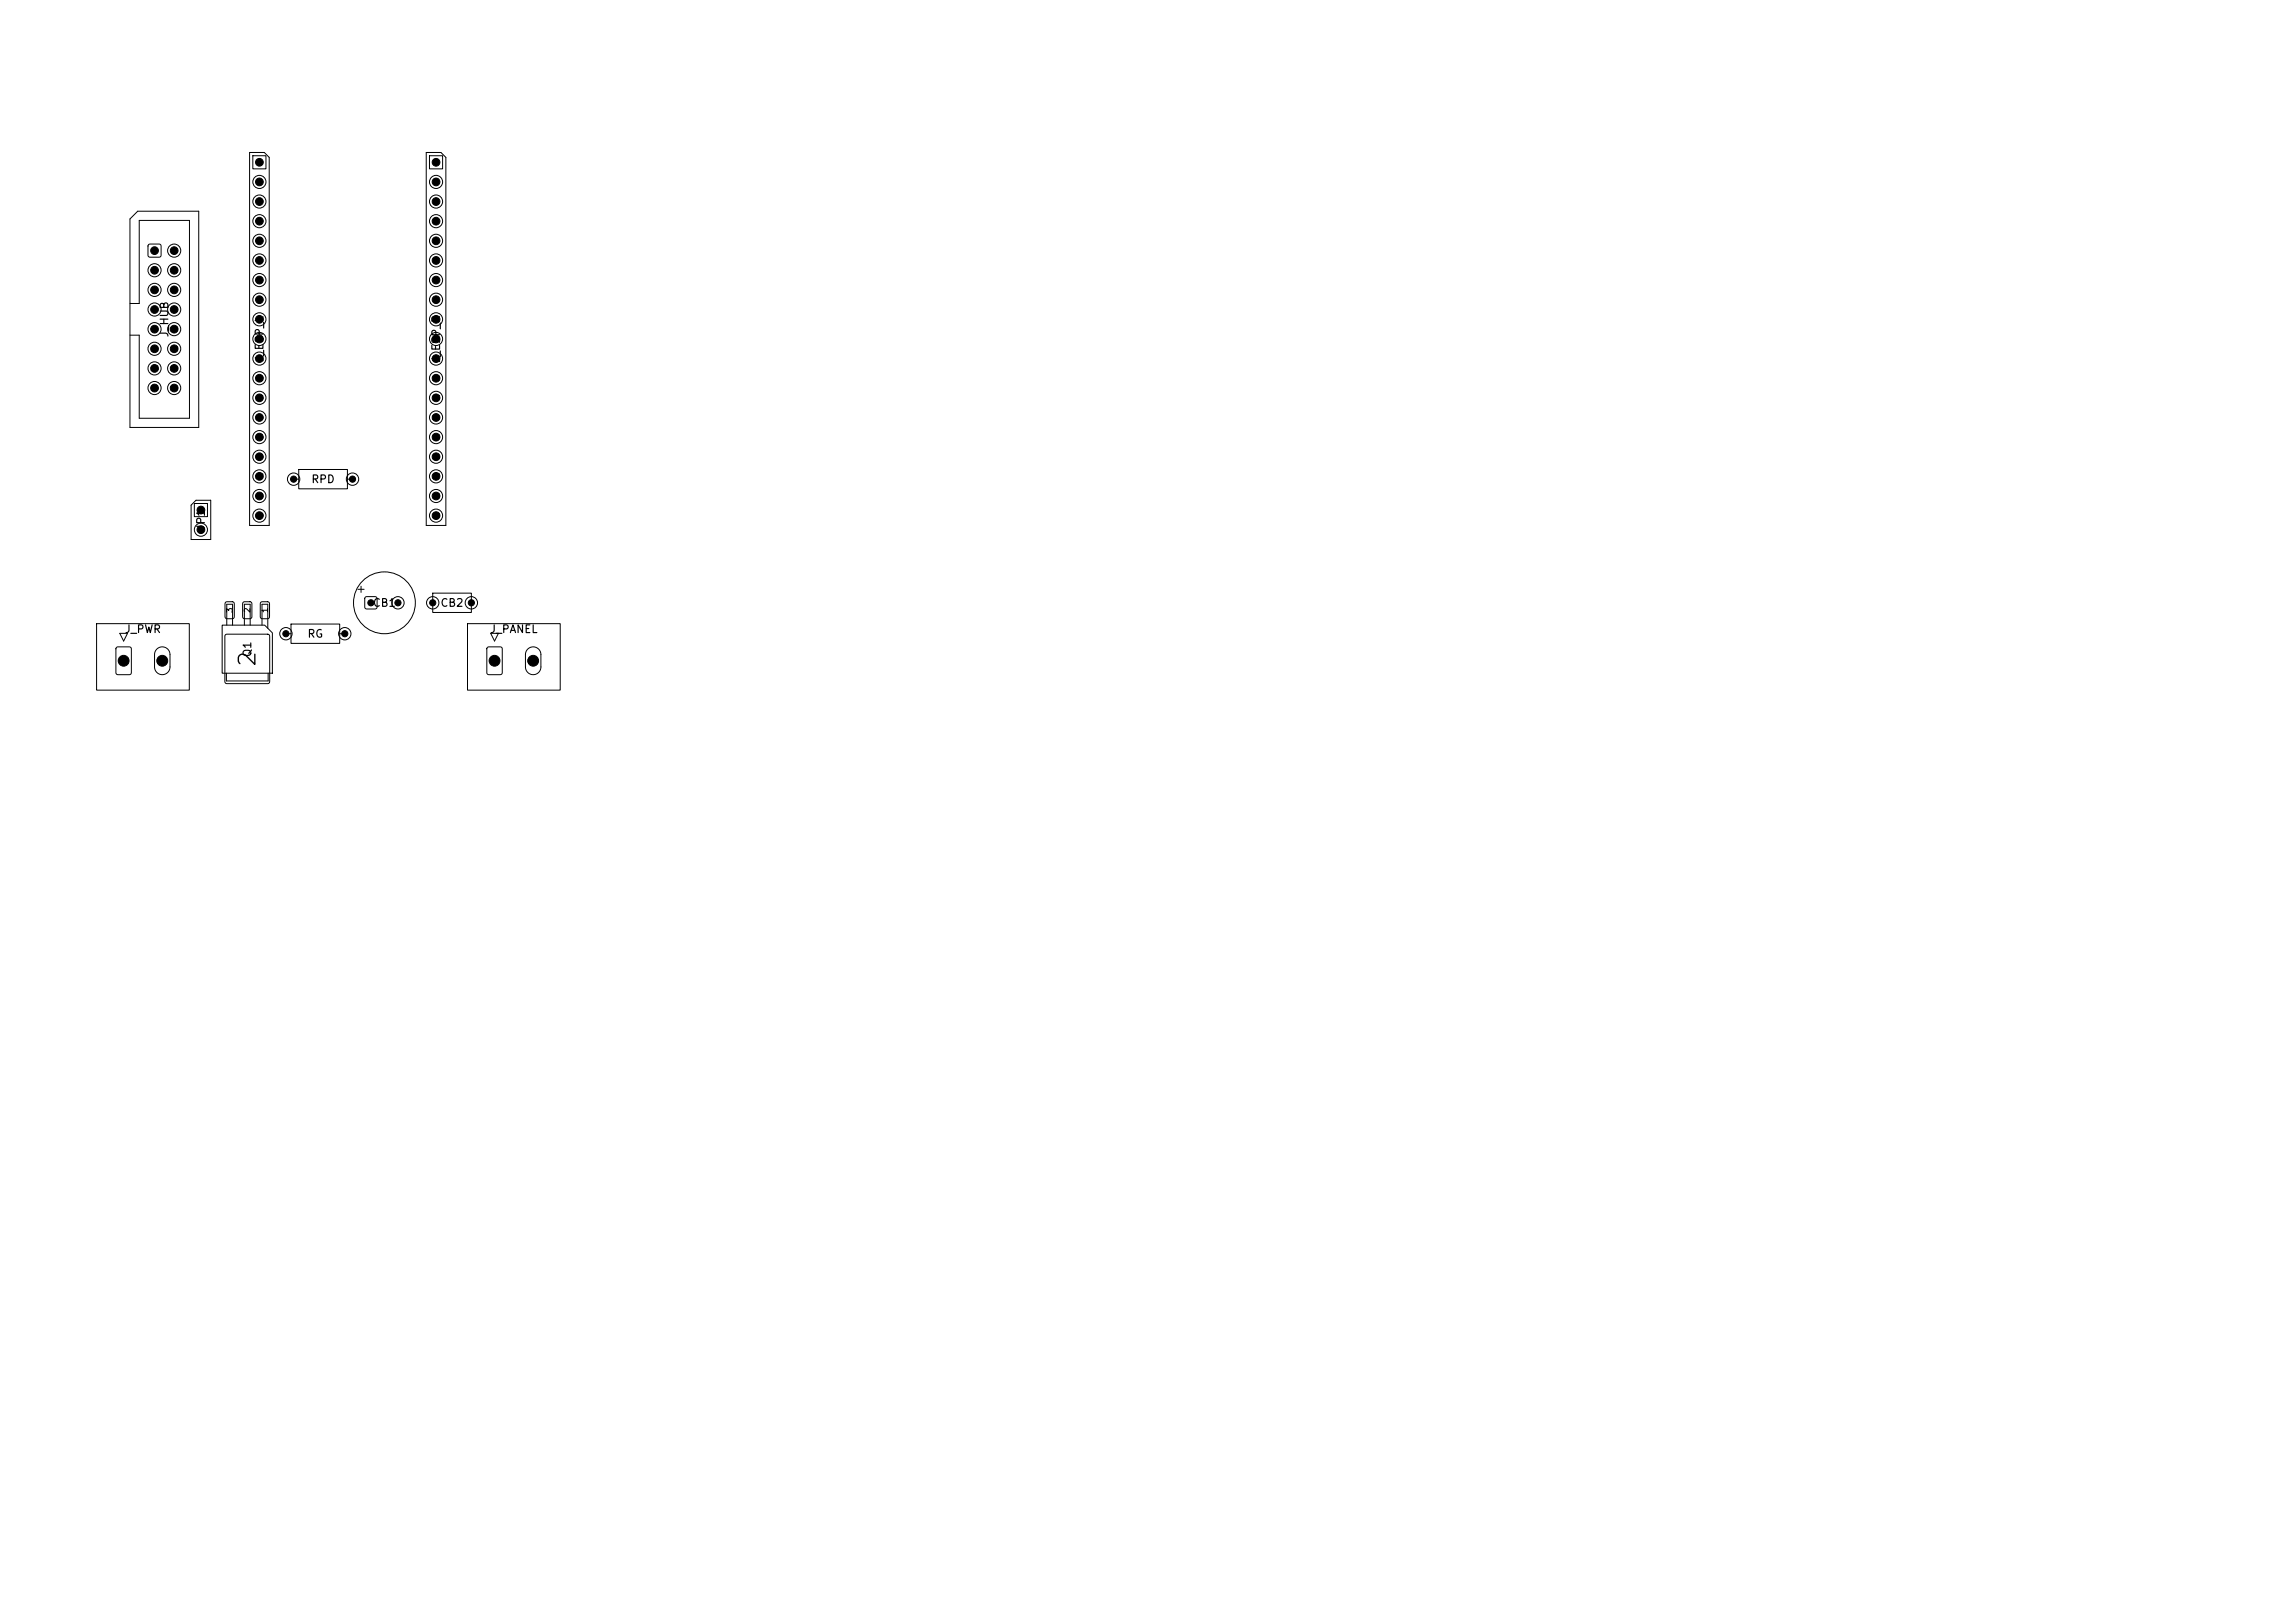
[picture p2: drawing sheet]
<svg xmlns="http://www.w3.org/2000/svg" width="297mm" height="210mm" viewBox="0 0 297 210" stroke-linecap="round" stroke-linejoin="round" font-family="sans-serif">
<defs><g id="words">
<text font-size="2.1" x="33.6" y="86.5" transform="rotate(-90 33.6 86.5)">2</text>
<g font-size="1.2">
<text x="16.9" y="86.2" transform="rotate(-90 16.9 86.2)">1</text>
<text x="21.9" y="86.2" transform="rotate(-90 21.9 86.2)">2</text>
<text x="64.9" y="86.2" transform="rotate(-90 64.9 86.2)">1</text>
<text x="69.9" y="86.2" transform="rotate(-90 69.9 86.2)">2</text>
</g>
<g font-size="1">
<text x="22" y="43.7" transform="rotate(-90 22 43.7)">J_HUB</text>
<text x="34.3" y="46.9" transform="rotate(-90 34.3 46.9)">J_ESP_L</text>
<text x="57.2" y="47" transform="rotate(-90 57.2 47)">J_ESP_R</text>
<text x="40.2" y="62.8">RPD</text>
<text x="26.8" y="68.7" transform="rotate(-90 26.8 68.7)">JP1</text>
<text x="16.1" y="82.2">J_PWR</text>
<text x="39.7" y="82.8">RG</text>
<text x="48.2" y="78.8">CB1</text>
<text x="56.9" y="78.8">CB2</text>
<text x="63.3" y="82.2">J_PANEL</text>
<text x="32.8" y="85.1" transform="rotate(-90 32.8 85.1)">Q1</text>
</g>
<g font-size=".7">
<text x="30.3" y="79.4" transform="rotate(-90 30.3 79.4)">3</text>
<text x="32.6" y="79.4" transform="rotate(-90 32.6 79.4)">2</text>
<text x="34.8" y="79.4" transform="rotate(-90 34.8 79.4)">1</text>
</g>
<g font-size=".6">
<text x="33.2" y="21.4">1</text>
<text x="33.2" y="24">2</text>
<text x="56.1" y="21.4">1</text>
<text x="56.1" y="24">2</text>
<text x="33.2" y="26.5">3</text>
<text x="33.2" y="29.1">4</text>
<text x="56.1" y="26.5">3</text>
<text x="56.1" y="29.1">4</text>
<text x="19.7" y="32.9">1</text>
<text x="19.7" y="35.4">3</text>
<text x="22.2" y="32.9">2</text>
<text x="22.2" y="35.4">4</text>
<text x="33.2" y="31.6">5</text>
<text x="33.2" y="34.1">6</text>
<text x="56.1" y="31.6">5</text>
<text x="56.1" y="34.1">6</text>
<text x="19.7" y="37.9">5</text>
<text x="19.7" y="40.5">7</text>
<text x="22.2" y="37.9">6</text>
<text x="22.2" y="40.5">8</text>
<text x="33.2" y="36.7">7</text>
<text x="33.2" y="39.2">8</text>
<text x="33.2" y="41.8">9</text>
<text x="56.1" y="36.7">7</text>
<text x="56.1" y="39.2">8</text>
<text x="56.1" y="41.8">9</text>
<text x="19.4" y="45.6">11</text>
<text x="19.7" y="43">9</text>
<text x="21.9" y="43">10</text>
<text x="21.9" y="45.6">12</text>
<text x="33" y="44.3">10</text>
<text x="33" y="46.8">11</text>
<text x="55.8" y="44.3">10</text>
<text x="55.8" y="46.8">11</text>
<text x="19.4" y="48.1">13</text>
<text x="19.4" y="50.6">15</text>
<text x="21.9" y="48.1">14</text>
<text x="21.9" y="50.6">16</text>
<text x="33" y="49.4">12</text>
<text x="33" y="51.9">13</text>
<text x="55.8" y="49.4">12</text>
<text x="55.8" y="51.9">13</text>
<text x="33" y="54.5">14</text>
<text x="33" y="57">15</text>
<text x="33" y="59.5">16</text>
<text x="55.8" y="54.5">14</text>
<text x="55.8" y="57">15</text>
<text x="55.8" y="59.5">16</text>
<text x="33" y="62.1">17</text>
<text x="33" y="64.6">18</text>
<text x="55.8" y="62.1">17</text>
<text x="55.8" y="64.6">18</text>
<text x="25.7" y="66.4">1</text>
<text x="25.7" y="69">2</text>
<text x="33" y="67.2">19</text>
<text x="55.8" y="67.2">19</text>
</g>
<g font-size=".5">
<text x="37.7" y="62.4">1</text>
<text x="45.3" y="62.4">2</text>
<text x="36.7" y="82.4">1</text>
<text x="44.3" y="82.4">2</text>
<text x="47.7" y="78.4">1</text>
<text x="51.2" y="78.4">2</text>
<text x="55.7" y="78.4">1</text>
<text x="60.7" y="78.4">2</text>
</g>
</g></defs>
<g fill="none" stroke="#000" stroke-width=".13">
<path d="M32.3 19.7h1.9l.6 .7v47.6h-2.5zM55.2 19.7h1.9l.6 .7v47.6h-2.5zM16.8 39.3h1.2v-10.8h6.5v25.6h-6.5v-10.7h-1.2M17.8 27.3h7.9v28h-8.9v-27zM19.2 31.7l.2-.1 1.4 .1v.1v1.4l-.2 .1-1.4-.1-.1-.2zM32.7 20.2h1.7v1.7h-1.7zM55.6 20.2h1.7v1.7h-1.7zM24.7 65.4l.7-.7h1.9v5.1h-2.6zM25.1 65.1h1.8v1.8h-1.8zM29.2 77.9h.9l.2 .1v1.8l-.1 .2-.8 .1-.3-.2v-1.8zM31.5 77.9h.8l.3 .1v1.8l-.2 .2-.8 .1-.2-.2v-1.8zM33.8 77.9h.8l.3 .1v1.8l-.2 .2-.8 .1-.2-.2v-1.8z"/>
<path d="M38 62h.7M38.7 60.7h6.3v2.6h-6.3zM45 62h.6M46.3 76.3h.8M46.7 75.9v.8M47.3 77.3l.1-.1 1.3 .1 .1 .1-.1 1.3-.1 .1-1.3-.1-.1-.1zM56 76.7h5v2.6h-5zM12.5 80.7h12v8.6h-12zM15.1 83.8l.2-.1h1.5l.2 .2v3.2l-.2 .2h-1.5l-.3-.2v-3.1zM15.5 82h1l-.5 1zM20.3 84a1 1 0 0 1 1.1-.2 1 1 0 0 1 .6 .9v1.6a1 1 0 0 1-1 1 1 1 0 0 1-1-1v-1.7zM28.8 80.9h5.5l1 1v5.2h-6.5z"/>
<path d="M29.2 82.1h.1h5.3h.2l.1 .2v5.9l-.1 .2-.2 .1h-5.3l-.1-.1-.1-.2v-5.9zM29.3 87.1v1h5.4v-1M29.3 80.9v-2.7h.8v2.7M31.6 80.9v-2.7h.8v2.7M33.9 80.9v-2.7h.8v3.1M37 82h.7M37.7 80.7h6.3v2.6h-6.3zM44 82h.6M60.5 80.7h12v8.6h-12zM63.1 83.8l.2-.1h1.4l.3 .2v3.2l-.2 .2h-1.5l-.3-.2v-3.1zM63.5 82h1l-.5 1zM68.3 84a1 1 0 0 1 1.1-.2 1 1 0 0 1 .6 .9v1.6a1 1 0 0 1-1 1 1 1 0 0 1-1-1v-1.7z"/>
<circle cx="20" cy="37.5" r=".85"/>
<circle cx="20" cy="35" r=".85"/>
<circle cx="22.5" cy="37.5" r=".85"/>
<circle cx="22.5" cy="32.4" r=".85"/>
<circle cx="22.5" cy="35" r=".85"/>
<circle cx="33.6" cy="28.6" r=".85"/>
<circle cx="33.6" cy="38.8" r=".85"/>
<circle cx="33.6" cy="23.5" r=".85"/>
<circle cx="33.6" cy="26.1" r=".85"/>
<circle cx="33.6" cy="31.2" r=".85"/>
<circle cx="33.6" cy="33.7" r=".85"/>
<circle cx="33.6" cy="36.2" r=".85"/>
<circle cx="56.4" cy="38.8" r=".85"/>
<circle cx="56.4" cy="28.6" r=".85"/>
<circle cx="56.4" cy="26.1" r=".85"/>
<circle cx="56.4" cy="23.5" r=".85"/>
<circle cx="56.4" cy="31.2" r=".85"/>
<circle cx="56.4" cy="33.7" r=".85"/>
<circle cx="56.4" cy="36.2" r=".85"/>
<circle cx="20" cy="45.1" r=".85"/>
<circle cx="20" cy="47.7" r=".85"/>
<circle cx="20" cy="50.2" r=".85"/>
<circle cx="20" cy="40" r=".85"/>
<circle cx="20" cy="42.6" r=".85"/>
<circle cx="22.5" cy="47.7" r=".85"/>
<circle cx="22.5" cy="45.1" r=".85"/>
<circle cx="22.5" cy="50.2" r=".85"/>
<circle cx="22.5" cy="42.6" r=".85"/>
<circle cx="22.5" cy="40" r=".85"/>
<circle cx="33.6" cy="54" r=".85"/>
<circle cx="33.6" cy="51.5" r=".85"/>
<circle cx="33.6" cy="56.6" r=".85"/>
<circle cx="33.6" cy="59.1" r=".85"/>
<circle cx="33.6" cy="46.4" r=".85"/>
<circle cx="33.6" cy="43.9" r=".85"/>
<circle cx="33.6" cy="48.9" r=".85"/>
<circle cx="33.6" cy="41.3" r=".85"/>
<circle cx="56.4" cy="48.9" r=".85"/>
<circle cx="56.4" cy="43.9" r=".85"/>
<circle cx="56.4" cy="51.5" r=".85"/>
<circle cx="56.4" cy="46.4" r=".85"/>
<circle cx="56.4" cy="54" r=".85"/>
<circle cx="56.4" cy="56.6" r=".85"/>
<circle cx="56.4" cy="59.1" r=".85"/>
<circle cx="56.4" cy="41.3" r=".85"/>
<circle cx="26" cy="68.5" r=".85"/>
<circle cx="33.6" cy="66.7" r=".85"/>
<circle cx="33.6" cy="61.6" r=".85"/>
<circle cx="33.6" cy="64.2" r=".85"/>
<circle cx="38" cy="62" r=".8"/>
<circle cx="45.6" cy="62" r=".8"/>
<circle cx="49.7" cy="78" r="4"/>
<circle cx="51.5" cy="78" r=".8"/>
<circle cx="56" cy="78" r=".8"/>
<circle cx="56.4" cy="66.7" r=".85"/>
<circle cx="56.4" cy="61.6" r=".85"/>
<circle cx="56.4" cy="64.2" r=".85"/>
<circle cx="61" cy="78" r=".8"/>
<circle cx="37" cy="82" r=".8"/>
<circle cx="44.6" cy="82" r=".8"/>
</g>
<g fill="#000" stroke="#000" stroke-width=".13">
<circle cx="20" cy="32.4" r=".5"/>
<circle cx="20" cy="37.5" r=".5"/>
<circle cx="20" cy="35" r=".5"/>
<circle cx="22.5" cy="32.4" r=".5"/>
<circle cx="22.5" cy="37.5" r=".5"/>
<circle cx="22.5" cy="35" r=".5"/>
<circle cx="33.6" cy="26.1" r=".5"/>
<circle cx="33.6" cy="33.7" r=".5"/>
<circle cx="33.6" cy="36.2" r=".5"/>
<circle cx="33.6" cy="23.5" r=".5"/>
<circle cx="33.6" cy="21" r=".5"/>
<circle cx="33.6" cy="28.6" r=".5"/>
<circle cx="33.6" cy="31.2" r=".5"/>
<circle cx="33.6" cy="38.8" r=".5"/>
<circle cx="56.4" cy="36.2" r=".5"/>
<circle cx="56.4" cy="33.7" r=".5"/>
<circle cx="56.4" cy="21" r=".5"/>
<circle cx="56.4" cy="31.2" r=".5"/>
<circle cx="56.4" cy="23.5" r=".5"/>
<circle cx="56.4" cy="28.6" r=".5"/>
<circle cx="56.4" cy="26.1" r=".5"/>
<circle cx="56.4" cy="38.8" r=".5"/>
<circle cx="20" cy="40.1" r=".5"/>
<circle cx="20" cy="42.6" r=".5"/>
<circle cx="20" cy="47.7" r=".5"/>
<circle cx="20" cy="50.2" r=".5"/>
<circle cx="20" cy="45.1" r=".5"/>
<circle cx="22.5" cy="42.6" r=".5"/>
<circle cx="22.5" cy="40.1" r=".5"/>
<circle cx="22.5" cy="50.2" r=".5"/>
<circle cx="22.5" cy="45.1" r=".5"/>
<circle cx="22.5" cy="47.7" r=".5"/>
<circle cx="33.6" cy="41.3" r=".5"/>
<circle cx="33.6" cy="51.5" r=".5"/>
<circle cx="33.6" cy="46.4" r=".5"/>
<circle cx="33.6" cy="54" r=".5"/>
<circle cx="33.6" cy="43.9" r=".5"/>
<circle cx="33.6" cy="59.1" r=".5"/>
<circle cx="33.6" cy="48.9" r=".5"/>
<circle cx="33.6" cy="56.6" r=".5"/>
<circle cx="56.4" cy="41.3" r=".5"/>
<circle cx="56.4" cy="48.9" r=".5"/>
<circle cx="56.4" cy="54" r=".5"/>
<circle cx="56.4" cy="51.5" r=".5"/>
<circle cx="56.4" cy="46.4" r=".5"/>
<circle cx="56.4" cy="59.1" r=".5"/>
<circle cx="56.4" cy="56.6" r=".5"/>
<circle cx="56.4" cy="43.9" r=".5"/>
<circle cx="26" cy="66" r=".5"/>
<circle cx="26" cy="68.5" r=".5"/>
<circle cx="33.6" cy="66.7" r=".5"/>
<circle cx="33.6" cy="61.6" r=".5"/>
<circle cx="33.6" cy="64.2" r=".5"/>
<circle cx="38" cy="62" r=".4"/>
<circle cx="45.6" cy="62" r=".4"/>
<circle cx="48" cy="78" r=".4"/>
<circle cx="51.5" cy="78" r=".4"/>
<circle cx="56" cy="78" r=".4"/>
<circle cx="56.4" cy="64.2" r=".5"/>
<circle cx="56.4" cy="61.6" r=".5"/>
<circle cx="56.4" cy="66.7" r=".5"/>
<circle cx="61" cy="78" r=".4"/>
<circle cx="16" cy="85.5" r=".7"/>
<circle cx="21" cy="85.5" r=".7"/>
<circle cx="37" cy="82" r=".4"/>
<circle cx="44.6" cy="82" r=".4"/>
<circle cx="64" cy="85.5" r=".7"/>
<circle cx="69" cy="85.5" r=".7"/>
</g>
<use href="#words"/>
</svg>
